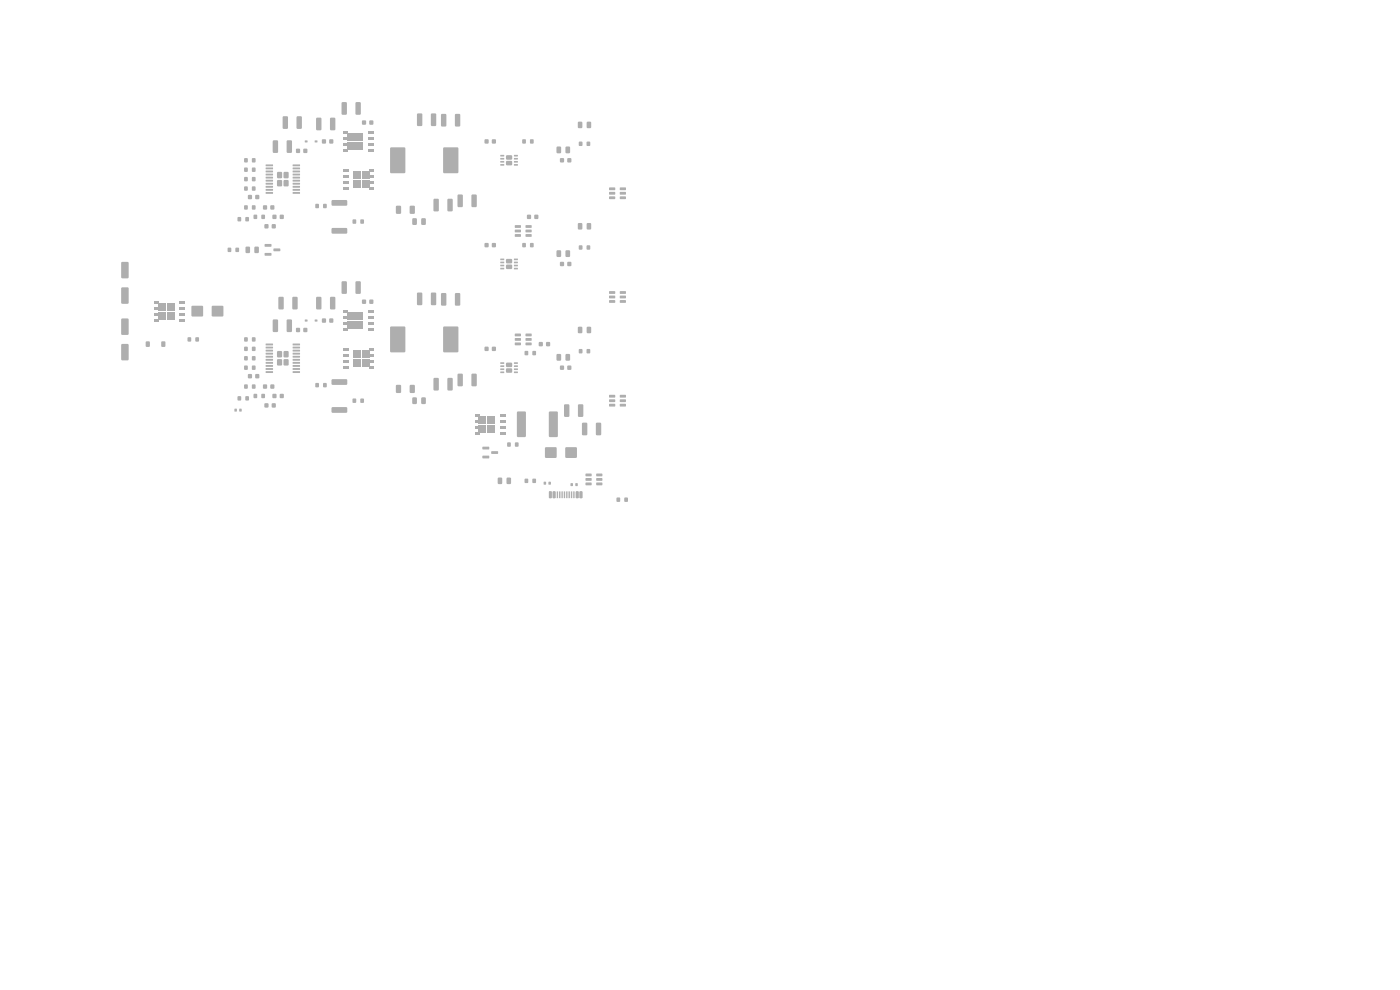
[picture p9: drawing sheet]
<svg xmlns="http://www.w3.org/2000/svg" width="297mm" height="210mm" viewBox="0 0 297 210" stroke-linecap="round" stroke-linejoin="round" font-family="sans-serif">
<g fill="#bbaaa4">
<path d="M92 80.2h.8l.3 .1v2.3l-.2 .2-.7 .1-.2-.2z"/>
<path d="M95 80.2h.8l.2 .1v2.3l-.1 .2-.8 .1-.2-.2z"/>
<path d="M55.8 81.6h.8v.8h-.8z"/>
<path d="M57.4 81.6h.8v.8h-.8z"/>
<path d="M40.7 64.9h2.3v2.2h-2.3z"/>
<path d="M45 64.9h2.3v2.2h-2.3z"/>
<path d="M111.3 101.6h.7v.8h-.7z"/>
<path d="M113 101.6h.7v.8h-.7z"/>
<path d="M56.2 51.8h1.3l.1 .5h-1.4z"/>
<path d="M56.2 53.7h1.3l.1 .5h-1.4z"/>
<path d="M58 52.7h1.4l.1 .5-1.4 .1z"/>
<path d="M72.5 59.7h.8l.3 .1v2.3l-.2 .2-.7 .1-.2-.2z"/>
<path d="M75.5 59.7h.8l.2 .1v2.3l-.1 .2-.8 .1-.2-.2z"/>
<path d="M55.8 43.6h.8v.8h-.8z"/>
<path d="M57.4 43.6h.8v.8h-.8z"/>
<path d="M51.8 75.6h.7v.8h-.7z"/>
<path d="M53.5 75.6h.7v.8h-.7z"/>
<path d="M56.1 85.6h.8v.8h-.8z"/>
<path d="M57.7 85.6h.8v.8h-.8z"/>
<path d="M75 74.2h1.5v1.6h-1.5z"/>
<path d="M75 76.2h1.5v1.6h-1.5z"/>
<path d="M76.9 74.2h1.5v1.6h-1.5z"/>
<path d="M76.9 76.2h1.5v1.6h-1.5z"/>
<path d="M72.7 73.8h1.3v.6h-1.3z"/>
<path d="M72.7 75.1h1.3v.6h-1.3z"/>
<path d="M72.7 76.3h1.3v.6h-1.3z"/>
<path d="M72.7 77.6h1.3v.6h-1.3z"/>
<path d="M78.3 73.8h1v.6h-1z"/>
<path d="M78.3 75.1h1v.6h-1z"/>
<path d="M78.3 76.3h1v.6h-1z"/>
<path d="M78.3 77.6h1v.6h-1z"/>
<path d="M51.8 71.6h.7v.8h-.7z"/>
<path d="M53.5 71.6h.7v.8h-.7z"/>
<path d="M102.8 51.6h.8v.8h-.8z"/>
<path d="M104.4 51.6h.8v.8h-.8z"/>
<path d="M82.8 31.3h3l.2 .1v5.1l-.2 .2-2.8 .1-.2-.2z"/>
<path d="M94.1 31.3h2.9l.2 .1 .1 5.1-.2 .2-2.8 .1-.3-.2z"/>
<path d="M84 81.7l.8-.1 .3 .2v1.3l-.2 .3h-.7l-.2-.2z"/>
<path d="M87 81.7l.8-.1 .2 .2v1.3l-.1 .3h-.8l-.2-.2z"/>
<path d="M88.5 24.1h.8l.3 .1v2.3l-.2 .2-.7 .1-.2-.2z"/>
<path d="M91.5 24.1h.8l.2 .1v2.3l-.1 .2-.8 .1-.2-.2z"/>
<path d="M107.6 93.9h.7v.8h-.7z"/>
<path d="M109.3 93.9h.7v.8h-.7z"/>
<path d="M66.9 81.3h.7v.8h-.7z"/>
<path d="M68.6 81.3h.7v.8h-.7z"/>
<path d="M66.9 43.3h.7v.8h-.7z"/>
<path d="M68.6 43.3h.7v.8h-.7z"/>
<path d="M111.8 45.6h.8v.8h-.8z"/>
<path d="M113.4 45.6h.8v.8h-.8z"/>
<path d="M107.4 33l1.1-.1 .2 .3-.1 .5-.2 .2h-.9l-.2-.3z"/>
<path d="M107.4 34.2l1.1-.1 .2 .3-.1 .5-.2 .2h-.9l-.2-.3z"/>
<path d="M106.2 32.9h.7l.1 .2-.8 .1z"/>
<path d="M106.2 33.5h.7l.1 .3h-.8z"/>
<path d="M106.2 34.2h.7l.1 .2-.8 .1z"/>
<path d="M106.2 34.8h.7l.1 .3h-.8z"/>
<path d="M109.1 34.8h.7l.1 .3h-.8z"/>
<path d="M109.1 34.2h.7l.1 .2-.8 .1z"/>
<path d="M109.1 33.5h.7l.1 .3h-.8z"/>
<path d="M109.1 32.9h.7l.1 .2-.8 .1z"/>
<path d="M82.8 69.3h3l.2 .1v5.1l-.2 .2-2.8 .1-.2-.2z"/>
<path d="M94.1 69.3h2.9l.2 .1 .1 5.1-.2 .2-2.8 .1-.3-.2z"/>
<path d="M25.8 73h1.2l.3 .1v3.1l-.2 .2-1.2 .1-.2-.2z"/>
<path d="M25.8 67.6h1.2l.3 .1v3.1l-.2 .2-1.2 .1-.2-.2z"/>
<path d="M25.8 61h1.2l.3 .1v3.1l-.2 .2-1.2 .1-.2-.2z"/>
<path d="M25.8 55.6h1.2l.3 .1v3.1l-.2 .2-1.2 .1-.2-.2z"/>
<path d="M75.5 68.2h1.5v1.6h-1.5z"/>
<path d="M75.5 66.2h1.5v1.6h-1.5z"/>
<path d="M73.6 68.2h1.5v1.6h-1.5z"/>
<path d="M73.6 66.2h1.5v1.6h-1.5z"/>
<path d="M78 69.6h1.3v.6h-1.3z"/>
<path d="M78 68.3h1.3v.6h-1.3z"/>
<path d="M78 67.1h1.3v.6h-1.3z"/>
<path d="M78 65.8h1.3v.6h-1.3z"/>
<path d="M72.7 69.6h1v.6h-1z"/>
<path d="M72.7 68.3h1v.6h-1z"/>
<path d="M72.7 67.1h1v.6h-1z"/>
<path d="M72.7 65.8h1v.6h-1z"/>
<path d="M123.5 89.7h.8l.3 .1v2.3l-.2 .2-.7 .1-.2-.2z"/>
<path d="M126.5 89.7h.8l.2 .1v2.3l-.1 .2-.8 .1-.2-.2z"/>
<path d="M67.1 25h.8l.3 .1v2.3l-.2 .2-.7 .1-.2-.2z"/>
<path d="M70.1 25h.8l.2 .1v2.3l-.1 .2-.8 .1-.2-.2z"/>
<path d="M67.1 63h.8l.3 .1v2.3l-.2 .2-.7 .1-.2-.2z"/>
<path d="M70.1 63h.8l.2 .1v2.3l-.1 .2-.8 .1-.2-.2z"/>
<path d="M57.9 67.8h.9l.2 .1v2.3l-.2 .2-.7 .1-.2-.2z"/>
<path d="M60.9 67.8h.8l.2 .1v2.3l-.1 .2-.7 .1-.3-.2z"/>
<path d="M70.4 42.5l3.1-.1 .2 .3v.8l-.3 .2-2.9-.1-.2-.2z"/>
<path d="M70.4 48.4h3.1l.2 .2v.8l-.3 .2h-2.9l-.2-.3z"/>
<path d="M64.7 67.8h.5v.4h-.5z"/>
<path d="M66.8 67.8h.5v.4h-.5z"/>
<path d="M57.8 83.6h.8v.8h-.8z"/>
<path d="M59.4 83.6h.8v.8h-.8z"/>
<path d="M51.8 39.6h.7v.8h-.7z"/>
<path d="M53.5 39.6h.7v.8h-.7z"/>
<path d="M84 43.7l.8-.1 .3 .2v1.3l-.2 .3h-.7l-.2-.2z"/>
<path d="M87 43.7l.8-.1 .2 .2v1.3l-.1 .3h-.8l-.2-.2z"/>
<path d="M50.4 46.1h.7v.8h-.7z"/>
<path d="M52.1 46.1h.7v.8h-.7z"/>
<path d="M92 42.2h.8l.3 .1v2.3l-.2 .2-.7 .1-.2-.2z"/>
<path d="M95 42.2h.8l.2 .1v2.3l-.1 .2-.8 .1-.2-.2z"/>
<path d="M35.5 66.2h1.5v1.6h-1.5z"/>
<path d="M35.5 64.2h1.5v1.6h-1.5z"/>
<path d="M33.6 66.2h1.5v1.6h-1.5z"/>
<path d="M33.6 64.2h1.5v1.6h-1.5z"/>
<path d="M38 67.6h1.3v.6h-1.3z"/>
<path d="M38 66.3h1.3v.6h-1.3z"/>
<path d="M38 65.1h1.3v.6h-1.3z"/>
<path d="M38 63.8h1.3v.6h-1.3z"/>
<path d="M32.7 67.6h1v.6h-1z"/>
<path d="M32.7 66.3h1v.6h-1z"/>
<path d="M32.7 65.1h1v.6h-1z"/>
<path d="M32.7 63.8h1v.6h-1z"/>
<path d="M109.7 87.3h1.6l.3 .1v5.1l-.2 .2h-1.5l-.2-.1z"/>
<path d="M116.5 87.3h1.6l.2 .1v5.1l-.1 .2h-1.5l-.3-.1z"/>
<path d="M118.1 75.1h.7l.2 .1v1.1l-.1 .2h-.6l-.2-.1z"/>
<path d="M120 75.1h.7l.2 .1v1.1l-.1 .2h-.6l-.2-.1z"/>
<path d="M75 36.2h1.5v1.6h-1.5z"/>
<path d="M75 38.2h1.5v1.6h-1.5z"/>
<path d="M76.9 36.2h1.5v1.6h-1.5z"/>
<path d="M76.9 38.2h1.5v1.6h-1.5z"/>
<path d="M72.7 35.8h1.3v.6h-1.3z"/>
<path d="M72.7 37.1h1.3v.6h-1.3z"/>
<path d="M72.7 38.3h1.3v.6h-1.3z"/>
<path d="M72.7 39.6h1.3v.6h-1.3z"/>
<path d="M78.3 35.8h1v.6h-1z"/>
<path d="M78.3 37.1h1v.6h-1z"/>
<path d="M78.3 38.3h1v.6h-1z"/>
<path d="M78.3 39.6h1v.6h-1z"/>
<path d="M51.8 43.6h.7v.8h-.7z"/>
<path d="M53.5 43.6h.7v.8h-.7z"/>
<path d="M70.4 80.5l3.1-.1 .2 .3v.8l-.3 .2-2.9-.1-.2-.2z"/>
<path d="M70.4 86.4h3.1l.2 .2v.8l-.3 .2h-2.9l-.2-.3z"/>
<path d="M118.8 55.6h.8v.8h-.8z"/>
<path d="M120.4 55.6h.8v.8h-.8z"/>
<path d="M53.8 83.6h.7v.8h-.7z"/>
<path d="M55.5 83.6h.7v.8h-.7z"/>
<path d="M58.8 36.5h1v1.3h-1z"/>
<path d="M58.8 38.2h1v1.3h-1z"/>
<path d="M60.2 36.5h1v1.3h-1z"/>
<path d="M60.2 38.2h1v1.3h-1z"/>
<path d="M56.4 34.9h1.4l.1 .3-1.4 .1z"/>
<path d="M56.4 35.6l1.4-.1 .1 .3-1.4 .1z"/>
<path d="M56.4 36.2h1.4l.1 .3-1.4 .1z"/>
<path d="M56.4 36.9l1.4-.1 .1 .3-1.4 .1z"/>
<path d="M56.4 37.5h1.4l.1 .3-1.4 .1z"/>
<path d="M56.4 38.2l1.4-.1 .1 .3-1.4 .1z"/>
<path d="M56.4 38.8h1.4l.1 .3-1.4 .1z"/>
<path d="M56.4 39.5l1.4-.1 .1 .3-1.4 .1z"/>
<path d="M56.4 40.1h1.4l.1 .3-1.4 .1z"/>
<path d="M56.4 40.8l1.4-.1 .1 .3-1.4 .1z"/>
<path d="M62.1 40.8l1.5-.1v.3l-1.4 .1z"/>
<path d="M62.1 40.1h1.5v.3l-1.4 .1z"/>
<path d="M62.1 39.5l1.5-.1v.3l-1.4 .1z"/>
<path d="M62.1 38.8h1.5v.3l-1.4 .1z"/>
<path d="M62.1 38.2l1.5-.1v.3l-1.4 .1z"/>
<path d="M62.1 37.5h1.5v.3l-1.4 .1z"/>
<path d="M62.1 36.9l1.5-.1v.3l-1.4 .1z"/>
<path d="M62.1 36.2h1.5v.3l-1.4 .1z"/>
<path d="M62.1 35.6l1.5-.1v.3l-1.4 .1z"/>
<path d="M62.1 34.9h1.5v.3l-1.4 .1z"/>
<path d="M49.8 86.7h.4v.6h-.4z"/>
<path d="M50.8 86.7h.4v.6h-.4z"/>
<path d="M118.8 33.6h.8v.8h-.8z"/>
<path d="M120.4 33.6h.8v.8h-.8z"/>
<path d="M107.4 55l1.1-.1 .2 .3-.1 .5-.2 .2h-.9l-.2-.3z"/>
<path d="M107.4 56.2l1.1-.1 .2 .3-.1 .5-.2 .2h-.9l-.2-.3z"/>
<path d="M106.2 54.9h.7l.1 .2-.8 .1z"/>
<path d="M106.2 55.5h.7l.1 .3h-.8z"/>
<path d="M106.2 56.2h.7l.1 .2-.8 .1z"/>
<path d="M106.2 56.8h.7l.1 .3h-.8z"/>
<path d="M109.1 56.8h.7l.1 .3h-.8z"/>
<path d="M109.1 56.2h.7l.1 .2-.8 .1z"/>
<path d="M109.1 55.5h.7l.1 .3h-.8z"/>
<path d="M109.1 54.9h.7l.1 .2-.8 .1z"/>
<path d="M51.8 35.6h.7v.8h-.7z"/>
<path d="M53.5 35.6h.7v.8h-.7z"/>
<path d="M48.3 52.6h.7v.8h-.7z"/>
<path d="M50 52.6h.7v.8h-.7z"/>
<path d="M52.6 79.4h.8v.8h-.8z"/>
<path d="M54.2 79.4h.8v.8h-.8z"/>
<path d="M119.7 85.8h.8l.3 .1v2.3l-.2 .2-.7 .1-.2-.2z"/>
<path d="M122.7 85.8h.8l.2 .1v2.3l-.1 .2-.8 .1-.2-.2z"/>
<path d="M51.8 81.6h.7v.8h-.7z"/>
<path d="M53.5 81.6h.7v.8h-.7z"/>
<path d="M31 72.5h.7v1h-.7z"/>
<path d="M34.3 72.5h.7v1h-.7z"/>
<path d="M62.8 69.6h.8v.8h-.8z"/>
<path d="M64.4 69.6h.8v.8h-.8z"/>
<path d="M97.1 79.3h.8l.3 .1v2.3l-.2 .2-.7 .1-.2-.2z"/>
<path d="M100.1 79.3h.8l.2 .1 .1 2.3-.2 .2-.8 .1-.2-.2z"/>
<path d="M129.2 83.8h1.2l.1 .5h-1.2z"/>
<path d="M129.2 84.7h1.2l.1 .5-1.2 .1z"/>
<path d="M129.2 85.7h1.2l.1 .5h-1.2z"/>
<path d="M131.5 85.7h1.2l.1 .5h-1.2z"/>
<path d="M131.5 84.7h1.2l.1 .5-1.2 .1z"/>
<path d="M131.5 83.8h1.2l.1 .5h-1.2z"/>
<path d="M110.8 29.6h.7v.8h-.7z"/>
<path d="M112.5 29.6h.7v.8h-.7z"/>
<path d="M122.8 74.1h.7v.8h-.7z"/>
<path d="M124.5 74.1h.7v.8h-.7z"/>
<path d="M97.1 41.3h.8l.3 .1v2.3l-.2 .2-.7 .1-.2-.2z"/>
<path d="M100.1 41.3h.8l.2 .1 .1 2.3-.2 .2-.8 .1-.2-.2z"/>
<path d="M75.5 30.2h1.5v1.6h-1.5z"/>
<path d="M75.5 28.2h1.5v1.6h-1.5z"/>
<path d="M73.6 30.2h1.5v1.6h-1.5z"/>
<path d="M73.6 28.2h1.5v1.6h-1.5z"/>
<path d="M78 31.6h1.3v.6h-1.3z"/>
<path d="M78 30.3h1.3v.6h-1.3z"/>
<path d="M78 29.1h1.3v.6h-1.3z"/>
<path d="M78 27.8h1.3v.6h-1.3z"/>
<path d="M72.7 31.6h1v.6h-1z"/>
<path d="M72.7 30.3h1v.6h-1z"/>
<path d="M72.7 29.1h1v.6h-1z"/>
<path d="M72.7 27.8h1v.6h-1z"/>
<path d="M118.1 53.1h.7l.2 .1v1.1l-.1 .2h-.6l-.2-.1z"/>
<path d="M120 53.1h.7l.2 .1v1.1l-.1 .2h-.6l-.2-.1z"/>
<path d="M102.4 94.8h1.3l.1 .5h-1.4z"/>
<path d="M102.4 96.7h1.3l.1 .5h-1.4z"/>
<path d="M104.2 95.7h1.4l.1 .5-1.4 .1z"/>
<path d="M76.8 25.6h.8v.8h-.8z"/>
<path d="M78.4 25.6h.8v.8h-.8z"/>
<path d="M39.8 71.6h.7v.8h-.7z"/>
<path d="M41.5 71.6h.7v.8h-.7z"/>
<path d="M109.2 70.8h1.2l.1 .5h-1.2z"/>
<path d="M109.2 71.7h1.2l.1 .5-1.2 .1z"/>
<path d="M109.2 72.7h1.2l.1 .5h-1.2z"/>
<path d="M111.5 72.7h1.2l.1 .5h-1.2z"/>
<path d="M111.5 71.7h1.2l.1 .5-1.2 .1z"/>
<path d="M111.5 70.8h1.2l.1 .5h-1.2z"/>
<path d="M122.6 25.9l.7-.1 .2 .2v1l-.1 .2h-.6l-.2-.2z"/>
<path d="M124.5 25.9l.7-.1 .2 .2v1l-.1 .2h-.6l-.2-.2z"/>
<path d="M72.5 21.7h.8l.3 .1v2.3l-.2 .2-.7 .1-.2-.2z"/>
<path d="M75.5 21.7h.8l.2 .1v2.3l-.1 .2-.8 .1-.2-.2z"/>
<path d="M52.1 52.4l.7-.1 .2 .2v1l-.1 .2h-.6l-.2-.2z"/>
<path d="M54 52.4l.7-.1 .2 .2v1l-.1 .2h-.6l-.2-.2z"/>
<path d="M122.8 52.1h.7v.8h-.7z"/>
<path d="M124.5 52.1h.7v.8h-.7z"/>
<path d="M115.7 94.9h2.3v2.2h-2.3z"/>
<path d="M120 94.9h2.3v2.2h-2.3z"/>
<path d="M102.8 73.6h.8v.8h-.8z"/>
<path d="M104.4 73.6h.8v.8h-.8z"/>
<path d="M53.8 45.6h.7v.8h-.7z"/>
<path d="M55.5 45.6h.7v.8h-.7z"/>
<path d="M126.5 102.4h1.2l.1 .5h-1.2z"/>
<path d="M126.5 101.4h1.2l.1 .5-1.2 .1z"/>
<path d="M126.5 100.5h1.2l.1 .5h-1.2z"/>
<path d="M124.2 100.5h1.2l.1 .5h-1.2z"/>
<path d="M124.2 101.4h1.2l.1 .5-1.2 .1z"/>
<path d="M124.2 102.4h1.2l.1 .5h-1.2z"/>
<path d="M74.8 84.6h.7v.8h-.7z"/>
<path d="M76.5 84.6h.7v.8h-.7z"/>
<path d="M102.8 29.6h.8v.8h-.8z"/>
<path d="M104.4 29.6h.8v.8h-.8z"/>
<path d="M62.8 31.6h.8v.8h-.8z"/>
<path d="M64.4 31.6h.8v.8h-.8z"/>
<path d="M116.5 104.3h.5v1.4l-.5-.1z"/>
<path d="M117.3 104.3h.5v1.4l-.5-.1z"/>
<path d="M118.6 104.3h.3l-.1 1.4-.2-.1z"/>
<path d="M119.6 104.3h.3l-.1 1.4-.2-.1z"/>
<path d="M120.1 104.3h.3l-.1 1.4-.2-.1z"/>
<path d="M121.1 104.3h.3l-.1 1.4-.2-.1z"/>
<path d="M122.2 104.3h.5v1.4l-.5-.1z"/>
<path d="M123 104.3h.5v1.4l-.5-.1z"/>
<path d="M121.6 104.3h.3l-.1 1.4-.2-.1z"/>
<path d="M120.6 104.3h.3l-.1 1.4-.2-.1z"/>
<path d="M119.1 104.3h.3l-.1 1.4-.2-.1z"/>
<path d="M118.1 104.3h.3l-.1 1.4-.2-.1z"/>
<path d="M60 24.7h.9l.2 .1v2.3l-.2 .2-.7 .1-.2-.2z"/>
<path d="M63 24.7h.8l.2 .1v2.3l-.1 .2-.8 .1-.2-.2z"/>
<path d="M103.5 90.2h1.5v1.6h-1.5z"/>
<path d="M103.5 88.2h1.5v1.6h-1.5z"/>
<path d="M101.6 90.2h1.5v1.6h-1.5z"/>
<path d="M101.6 88.2h1.5v1.6h-1.5z"/>
<path d="M106 91.6h1.3v.6h-1.3z"/>
<path d="M106 90.3h1.3v.6h-1.3z"/>
<path d="M106 89.1h1.3v.6h-1.3z"/>
<path d="M106 87.8h1.3v.6h-1.3z"/>
<path d="M100.7 91.6h1v.6h-1z"/>
<path d="M100.7 90.3h1v.6h-1z"/>
<path d="M100.7 89.1h1v.6h-1z"/>
<path d="M100.7 87.8h1v.6h-1z"/>
<path d="M51.8 73.6h.7v.8h-.7z"/>
<path d="M53.5 73.6h.7v.8h-.7z"/>
<path d="M88.5 62.1h.8l.3 .1v2.3l-.2 .2-.7 .1-.2-.2z"/>
<path d="M91.5 62.1h.8l.2 .1v2.3l-.1 .2-.8 .1-.2-.2z"/>
<path d="M130.8 105.6h.7v.8h-.7z"/>
<path d="M132.5 105.6h.7v.8h-.7z"/>
<path d="M51.8 37.6h.7v.8h-.7z"/>
<path d="M53.5 37.6h.7v.8h-.7z"/>
<path d="M109.2 47.8h1.2l.1 .5h-1.2z"/>
<path d="M109.2 48.7h1.2l.1 .5-1.2 .1z"/>
<path d="M109.2 49.7h1.2l.1 .5h-1.2z"/>
<path d="M111.5 49.7h1.2l.1 .5h-1.2z"/>
<path d="M111.5 48.7h1.2l.1 .5-1.2 .1z"/>
<path d="M111.5 47.8h1.2l.1 .5h-1.2z"/>
<path d="M110.8 51.6h.7v.8h-.7z"/>
<path d="M112.5 51.6h.7v.8h-.7z"/>
<path d="M59.1 63h.8l.3 .1v2.3l-.2 .2-.7 .1-.2-.2z"/>
<path d="M62.1 63h.8l.2 .1v2.3l-.1 .2-.8 .1-.2-.2z"/>
<path d="M52.6 41.4h.8v.8h-.8z"/>
<path d="M54.2 41.4h.8v.8h-.8z"/>
<path d="M129.2 39.8h1.2l.1 .5h-1.2z"/>
<path d="M129.2 40.7h1.2l.1 .5-1.2 .1z"/>
<path d="M129.2 41.7h1.2l.1 .5h-1.2z"/>
<path d="M131.5 41.7h1.2l.1 .5h-1.2z"/>
<path d="M131.5 40.7h1.2l.1 .5-1.2 .1z"/>
<path d="M131.5 39.8h1.2l.1 .5h-1.2z"/>
<path d="M58.8 74.5h1v1.3h-1z"/>
<path d="M58.8 76.2h1v1.3h-1z"/>
<path d="M60.2 74.5h1v1.3h-1z"/>
<path d="M60.2 76.2h1v1.3h-1z"/>
<path d="M56.4 72.9h1.4l.1 .3-1.4 .1z"/>
<path d="M56.4 73.6l1.4-.1 .1 .3-1.4 .1z"/>
<path d="M56.4 74.2h1.4l.1 .3-1.4 .1z"/>
<path d="M56.4 74.9l1.4-.1 .1 .3-1.4 .1z"/>
<path d="M56.4 75.5h1.4l.1 .3-1.4 .1z"/>
<path d="M56.4 76.2l1.4-.1 .1 .3-1.4 .1z"/>
<path d="M56.4 76.8h1.4l.1 .3-1.4 .1z"/>
<path d="M56.4 77.5l1.4-.1 .1 .3-1.4 .1z"/>
<path d="M56.4 78.1h1.4l.1 .3-1.4 .1z"/>
<path d="M56.4 78.8l1.4-.1 .1 .3-1.4 .1z"/>
<path d="M62.1 78.8l1.5-.1v.3l-1.4 .1z"/>
<path d="M62.1 78.1h1.5v.3l-1.4 .1z"/>
<path d="M62.1 77.5l1.5-.1v.3l-1.4 .1z"/>
<path d="M62.1 76.8h1.5v.3l-1.4 .1z"/>
<path d="M62.1 76.2l1.5-.1v.3l-1.4 .1z"/>
<path d="M62.1 75.5h1.5v.3l-1.4 .1z"/>
<path d="M62.1 74.9l1.5-.1v.3l-1.4 .1z"/>
<path d="M62.1 74.2h1.5v.3l-1.4 .1z"/>
<path d="M62.1 73.6l1.5-.1v.3l-1.4 .1z"/>
<path d="M62.1 72.9h1.5v.3l-1.4 .1z"/>
<path d="M68.3 29.6h.8v.8h-.8z"/>
<path d="M69.9 29.6h.8v.8h-.8z"/>
<path d="M50.4 84.1h.7v.8h-.7z"/>
<path d="M52.1 84.1h.7v.8h-.7z"/>
<path d="M114.3 72.6h.8v.8h-.8z"/>
<path d="M115.9 72.6h.8v.8h-.8z"/>
<path d="M118.8 77.6h.8v.8h-.8z"/>
<path d="M120.4 77.6h.8v.8h-.8z"/>
<path d="M64.7 29.8h.5v.4h-.5z"/>
<path d="M66.8 29.8h.5v.4h-.5z"/>
<path d="M87.5 84.3h.7l.2 .1 .1 1.1-.2 .2h-.6l-.2-.1z"/>
<path d="M89.4 84.3h.7l.2 .1 .1 1.1-.2 .2h-.6l-.2-.1z"/>
<path d="M93.6 62.2h.8l.3 .1v2.3l-.2 .2-.7 .1-.2-.2z"/>
<path d="M96.6 62.2h.8l.2 .1 .1 2.3-.2 .2-.8 .1-.2-.2z"/>
<path d="M87.5 46.3h.7l.2 .1 .1 1.1-.2 .2h-.6l-.2-.1z"/>
<path d="M89.4 46.3h.7l.2 .1 .1 1.1-.2 .2h-.6l-.2-.1z"/>
<path d="M122.6 69.4l.7-.1 .2 .2v1l-.1 .2h-.6l-.2-.2z"/>
<path d="M124.5 69.4l.7-.1 .2 .2v1l-.1 .2h-.6l-.2-.2z"/>
<path d="M57.8 45.6h.8v.8h-.8z"/>
<path d="M59.4 45.6h.8v.8h-.8z"/>
<path d="M51.8 33.6h.7v.8h-.7z"/>
<path d="M53.5 33.6h.7v.8h-.7z"/>
<path d="M122.6 47.4l.7-.1 .2 .2v1l-.1 .2h-.6l-.2-.2z"/>
<path d="M124.5 47.4l.7-.1 .2 .2v1l-.1 .2h-.6l-.2-.2z"/>
<path d="M115.4 102.2h.4v.6h-.4z"/>
<path d="M116.4 102.2h.4v.6h-.4z"/>
<path d="M74.8 46.6h.7v.8h-.7z"/>
<path d="M76.5 46.6h.7v.8h-.7z"/>
<path d="M122.8 30.1h.7v.8h-.7z"/>
<path d="M124.5 30.1h.7v.8h-.7z"/>
<path d="M111.3 74.5h.7v.8h-.7z"/>
<path d="M113 74.5h.7v.8h-.7z"/>
<path d="M76.8 63.6h.8v.8h-.8z"/>
<path d="M78.4 63.6h.8v.8h-.8z"/>
<path d="M121.1 102.5h.4v.6h-.4z"/>
<path d="M122.1 102.5h.4v.6h-.4z"/>
<path d="M118.1 31.1h.7l.2 .1v1.1l-.1 .2h-.6l-.2-.1z"/>
<path d="M120 31.1h.7l.2 .1v1.1l-.1 .2h-.6l-.2-.1z"/>
<path d="M107.4 77l1.1-.1 .2 .3-.1 .5-.2 .2h-.9l-.2-.3z"/>
<path d="M107.4 78.2l1.1-.1 .2 .3-.1 .5-.2 .2h-.9l-.2-.3z"/>
<path d="M106.2 76.9h.7l.1 .2-.8 .1z"/>
<path d="M106.2 77.5h.7l.1 .3h-.8z"/>
<path d="M106.2 78.2h.7l.1 .2-.8 .1z"/>
<path d="M106.2 78.8h.7l.1 .3h-.8z"/>
<path d="M109.1 78.8h.7l.1 .3h-.8z"/>
<path d="M109.1 78.2h.7l.1 .2-.8 .1z"/>
<path d="M109.1 77.5h.7l.1 .3h-.8z"/>
<path d="M109.1 76.9h.7l.1 .2-.8 .1z"/>
<path d="M51.8 77.6h.7v.8h-.7z"/>
<path d="M53.5 77.6h.7v.8h-.7z"/>
<path d="M129.2 61.8h1.2l.1 .5h-1.2z"/>
<path d="M129.2 62.7h1.2l.1 .5-1.2 .1z"/>
<path d="M129.2 63.7h1.2l.1 .5h-1.2z"/>
<path d="M131.5 63.7h1.2l.1 .5h-1.2z"/>
<path d="M131.5 62.7h1.2l.1 .5-1.2 .1z"/>
<path d="M131.5 61.8h1.2l.1 .5h-1.2z"/>
<path d="M57.9 29.8h.9l.2 .1v2.3l-.2 .2-.7 .1-.2-.2z"/>
<path d="M60.9 29.8h.8l.2 .1v2.3l-.1 .2-.7 .1-.3-.2z"/>
<path d="M68.3 67.6h.8v.8h-.8z"/>
<path d="M69.9 67.6h.8v.8h-.8z"/>
<path d="M56.1 47.6h.8v.8h-.8z"/>
<path d="M57.7 47.6h.8v.8h-.8z"/>
<path d="M93.6 24.2h.8l.3 .1v2.3l-.2 .2-.7 .1-.2-.2z"/>
<path d="M96.6 24.2h.8l.2 .1 .1 2.3-.2 .2-.8 .1-.2-.2z"/>
<path d="M105.6 101.4l.7-.1 .2 .2 .1 1-.2 .2h-.6l-.2-.2z"/>
<path d="M107.5 101.4l.7-.1 .2 .2v1l-.1 .2h-.6l-.2-.2z"/>
</g>
</svg>
